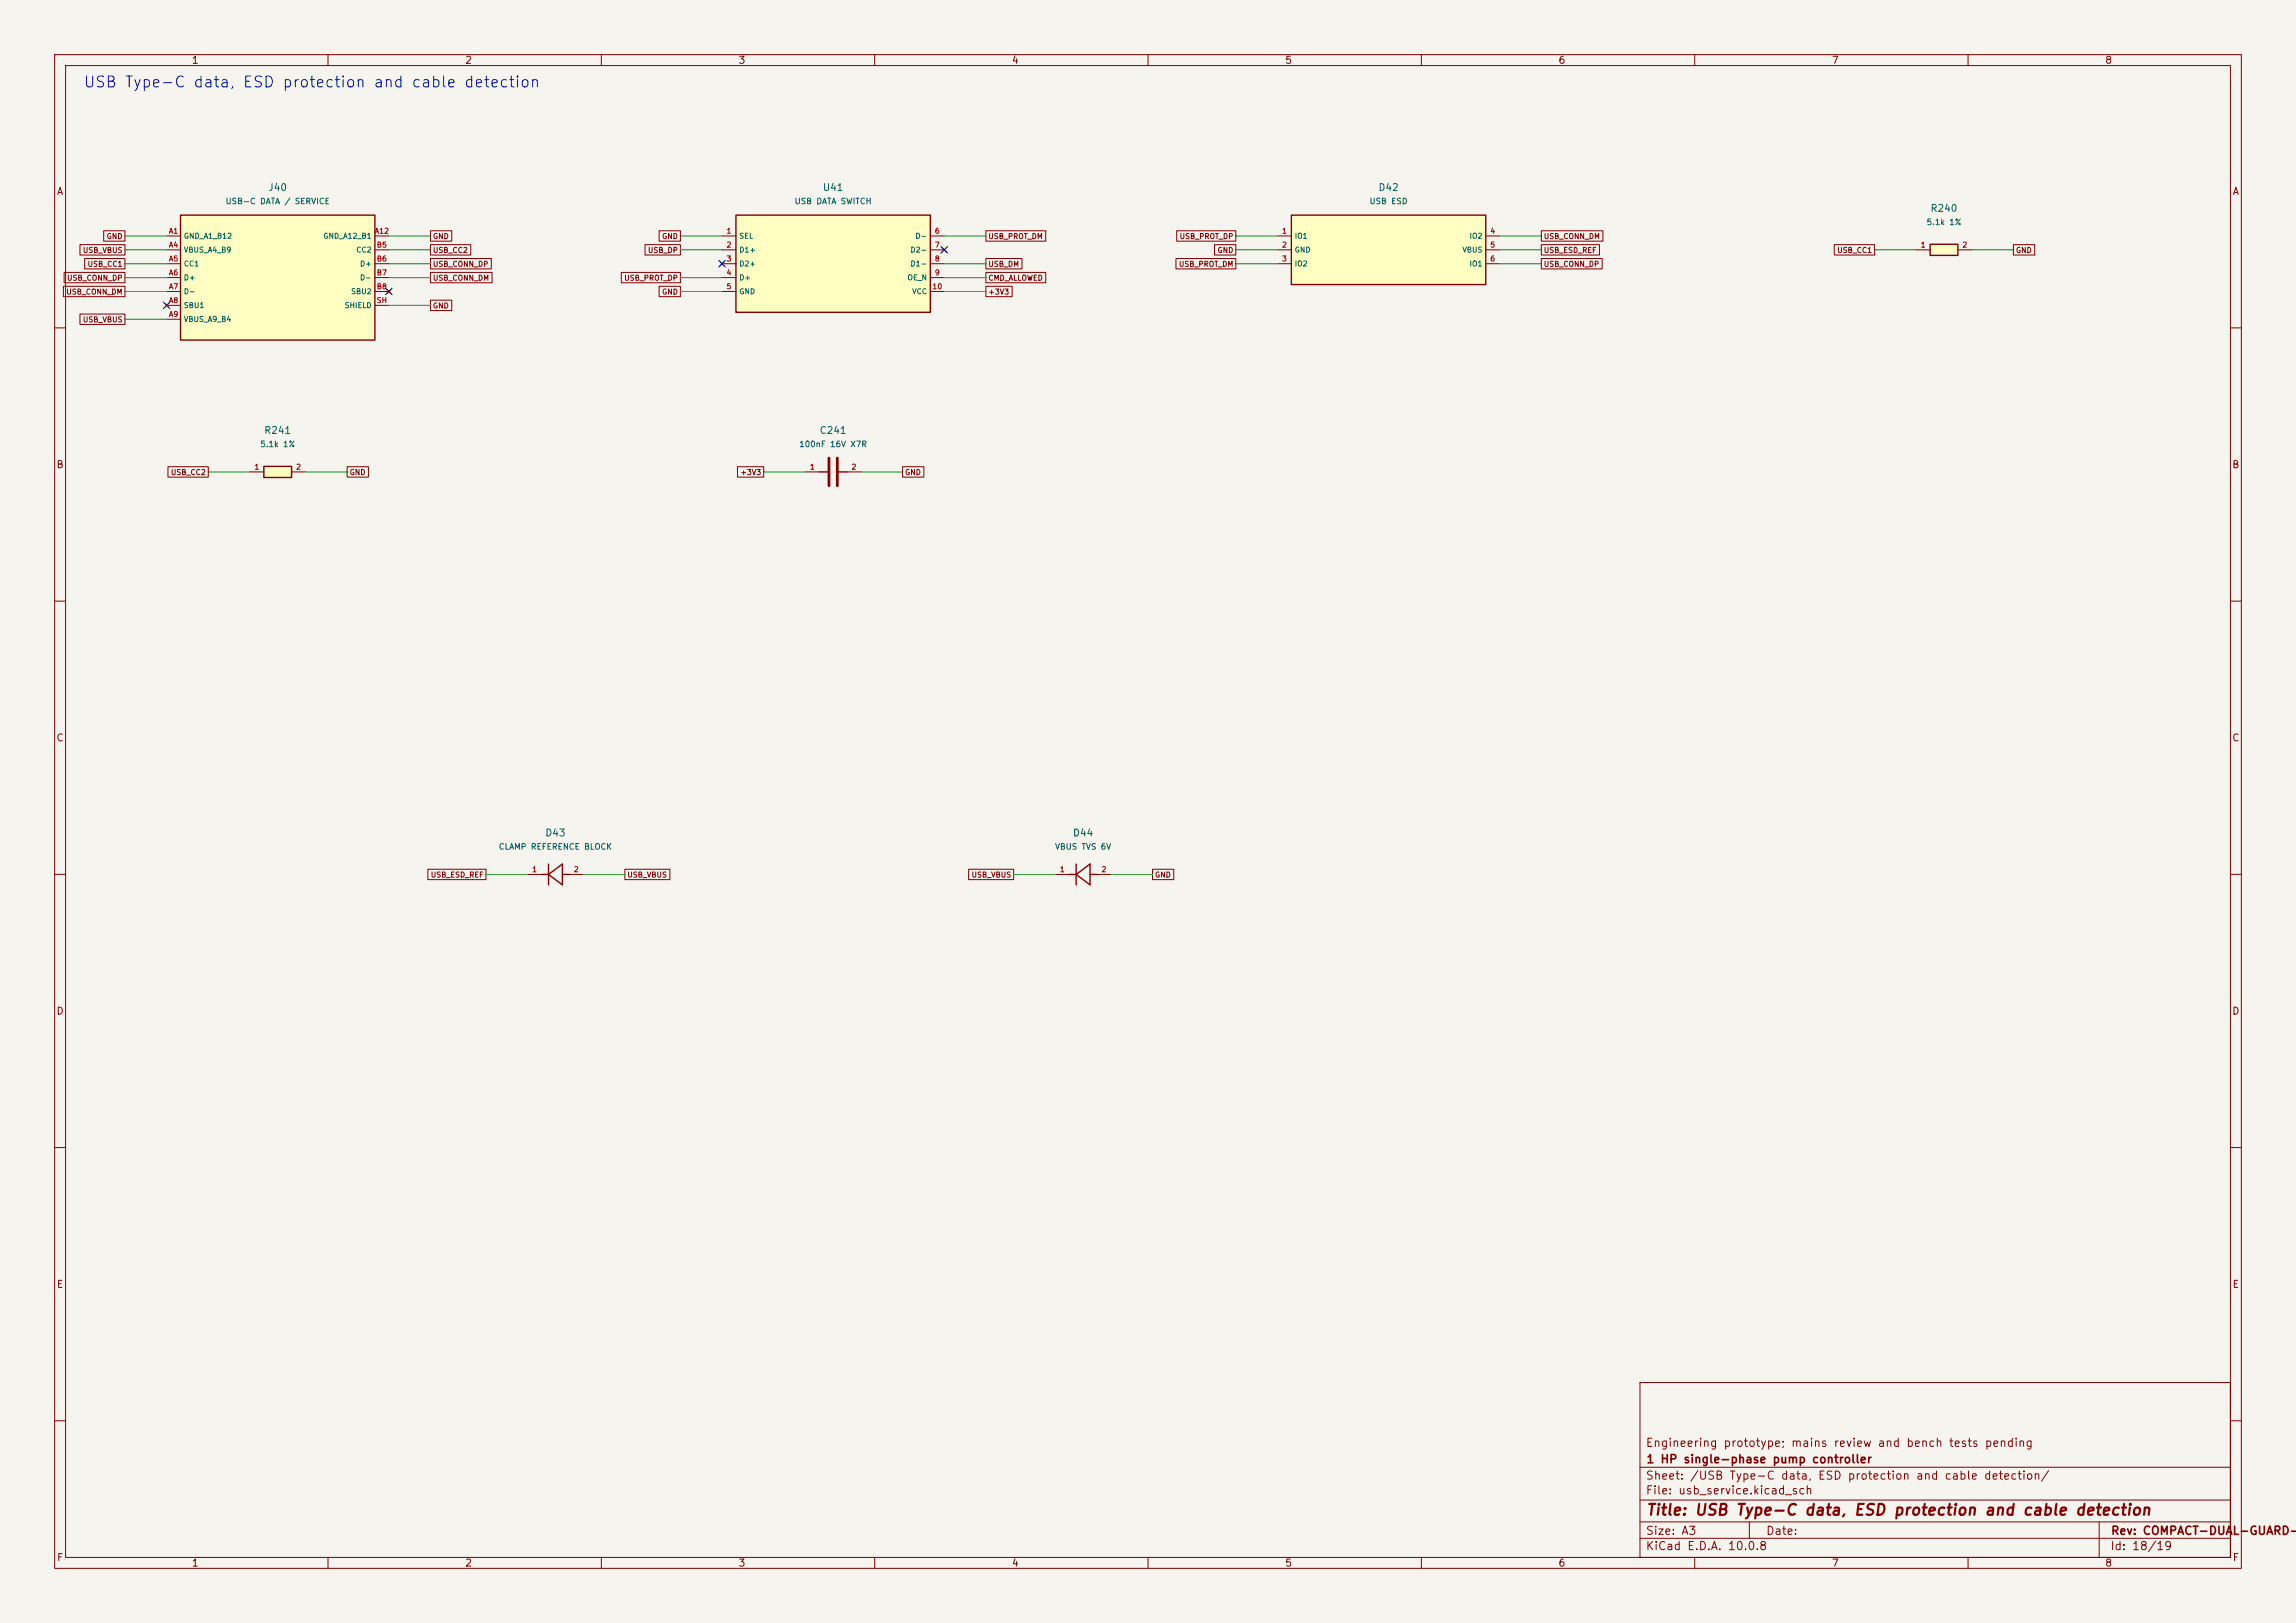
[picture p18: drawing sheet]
<svg xmlns="http://www.w3.org/2000/svg" width="420mm" height="297mm" viewBox="0 0 420 297" stroke-linecap="round" stroke-linejoin="round" font-family="sans-serif">
<defs><g id="words">
<text font-size="2" fill="#0000c2" x="15.1" y="16.5">USB Type-C data, ESD protection and cable detection</text>
<text font-size="2" fill="#840000" x="301" y="277.8">Title: USB Type-C data, ESD protection and cable detection</text>
<g font-size="1.5" fill="#840000">
<text x="300.9" y="265.1">Engineering prototype; mains review and bench tests pending</text>
<text x="301" y="268.1">1 HP single-phase pump controller</text>
<text x="300.9" y="273.8">File: usb_service.kicad_sch</text>
<text x="300.9" y="271.1">Sheet: /USB Type-C data, ESD protection and cable detection/</text>
<text x="300.9" y="281.2">Size: A3</text>
<text x="322.9" y="281.2">Date:</text>
<text x="386" y="281.2">Rev: COMPACT-DUAL-GUARD-R</text>
<text x="300.9" y="284">KiCad E.D.A. 10.0.8</text>
<text x="385.9" y="284">Id: 18/19</text>
</g>
<g font-size="1.3" fill="#840000">
<text x="35" y="12">1</text>
<text x="85" y="12">2</text>
<text x="135" y="12">3</text>
<text x="185" y="12">4</text>
<text x="235" y="12">5</text>
<text x="285" y="12">6</text>
<text x="335" y="12">7</text>
<text x="385" y="12">8</text>
<text x="10.3" y="36">A</text>
<text x="408.3" y="36">A</text>
<text x="10.2" y="86">B</text>
<text x="408.2" y="86">B</text>
<text x="10.2" y="136">C</text>
<text x="408.2" y="136">C</text>
<text x="10.2" y="186">D</text>
<text x="408.2" y="186">D</text>
<text x="10.3" y="236">E</text>
<text x="408.3" y="236">E</text>
<text x="10.3" y="286">F</text>
<text x="35" y="287">1</text>
<text x="85" y="287">2</text>
<text x="135" y="287">3</text>
<text x="185" y="287">4</text>
<text x="235" y="287">5</text>
<text x="285" y="287">6</text>
<text x="335" y="287">7</text>
<text x="385" y="287">8</text>
<text x="408.3" y="286">F</text>
</g>
<g font-size="1.3" fill="#006464">
<text x="49" y="35.3">J40</text>
<text x="150.4" y="35.3">U41</text>
<text x="252" y="35.3">D42</text>
<text x="353" y="39.1">R240</text>
<text x="48.2" y="79.7">R241</text>
<text x="149.8" y="79.7">C241</text>
<text x="99.6" y="153.4">D43</text>
<text x="196.1" y="153.4">D44</text>
</g>
<g font-size="1.1" fill="#006464">
<text x="41.2" y="37.6">USB-C DATA / SERVICE</text>
<text x="145.3" y="37.6">USB DATA SWITCH</text>
<text x="250.4" y="37.6">USB ESD</text>
<text x="352.3" y="41.4">5.1k 1%</text>
<text x="47.5" y="82.1">5.1k 1%</text>
<text x="146.1" y="82.1">100nF 16V X7R</text>
<text x="91.1" y="155.7">CLAMP REFERENCE BLOCK</text>
<text x="192.9" y="155.7">VBUS TVS 6V</text>
</g>
<g font-size="1" fill="#840000">
<text x="15.1" y="46.5">USB_VBUS</text>
<text x="19.4" y="44">GND</text>
<text x="79.1" y="44">GND</text>
<text x="79.1" y="46.5">USB_CC2</text>
<text x="118.4" y="46.5">USB_DP</text>
<text x="121" y="44">GND</text>
<text x="180.7" y="44">USB_PROT_DM</text>
<text x="215.7" y="44">USB_PROT_DP</text>
<text x="222.6" y="46.5">GND</text>
<text x="282.3" y="44">USB_CONN_DM</text>
<text x="282.3" y="46.5">USB_ESD_REF</text>
<text x="336" y="46.5">USB_CC1</text>
<text x="368.7" y="46.5">GND</text>
<text x="12.2" y="51.6">USB_CONN_DP</text>
<text x="15.9" y="49">USB_CC1</text>
<text x="79.1" y="49">USB_CONN_DP</text>
<text x="79.1" y="51.6">USB_CONN_DM</text>
<text x="114.1" y="51.6">USB_PROT_DP</text>
<text x="180.7" y="51.6">CMD_ALLOWED</text>
<text x="180.7" y="49">USB_DM</text>
<text x="215.6" y="49">USB_PROT_DM</text>
<text x="282.3" y="49">USB_CONN_DP</text>
<text x="12" y="54.1">USB_CONN_DM</text>
<text x="15.1" y="59.2">USB_VBUS</text>
<text x="79.1" y="56.7">GND</text>
<text x="121" y="54.1">GND</text>
<text x="180.7" y="54.1">+3V3</text>
<text x="31.2" y="87.1">USB_CC2</text>
<text x="63.9" y="87.1">GND</text>
<text x="135.3" y="87.1">+3V3</text>
<text x="165.5" y="87.1">GND</text>
<text x="78.7" y="160.8">USB_ESD_REF</text>
<text x="114.7" y="160.8">USB_VBUS</text>
<text x="177.6" y="160.8">USB_VBUS</text>
<text x="211.2" y="160.8">GND</text>
</g>
<g font-size="1" fill="#a90000">
<text x="30.8" y="43">A1</text>
<text x="30.8" y="45.5">A4</text>
<text x="68.4" y="43">A12</text>
<text x="68.8" y="45.5">B5</text>
<text x="132.8" y="43">1</text>
<text x="132.8" y="45.5">2</text>
<text x="170.9" y="43">6</text>
<text x="170.9" y="45.5">7</text>
<text x="234.4" y="43">1</text>
<text x="234.4" y="45.5">2</text>
<text x="272.5" y="43">4</text>
<text x="272.5" y="45.5">5</text>
<text x="351.2" y="45.5">1</text>
<text x="358.9" y="45.5">2</text>
<text x="30.8" y="48.1">A5</text>
<text x="30.8" y="50.6">A6</text>
<text x="30.8" y="53.1">A7</text>
<text x="68.8" y="48.1">B6</text>
<text x="68.8" y="50.6">B7</text>
<text x="68.8" y="53.1">B8</text>
<text x="132.8" y="48.1">3</text>
<text x="132.8" y="50.6">4</text>
<text x="132.8" y="53.1">5</text>
<text x="170.5" y="53.1">10</text>
<text x="170.9" y="48.1">8</text>
<text x="170.9" y="50.6">9</text>
<text x="234.4" y="48.1">3</text>
<text x="272.5" y="48.1">6</text>
<text x="30.8" y="55.7">A8</text>
<text x="30.8" y="58.2">A9</text>
<text x="68.8" y="55.7">SH</text>
<text x="46.4" y="86.2">1</text>
<text x="54.1" y="86.2">2</text>
<text x="148" y="86.2">1</text>
<text x="155.7" y="86.2">2</text>
<text x="97.2" y="159.8">1</text>
<text x="104.9" y="159.8">2</text>
<text x="193.8" y="159.8">1</text>
<text x="201.4" y="159.8">2</text>
</g>
<g font-size="1" fill="#006464">
<text x="33.5" y="43.9">GND_A1_B12</text>
<text x="33.5" y="46.4">VBUS_A4_B9</text>
<text x="59.1" y="43.9">GND_A12_B1</text>
<text x="65.1" y="46.4">CC2</text>
<text x="135.1" y="43.9">SEL</text>
<text x="135.1" y="46.4">D1+</text>
<text x="166.4" y="46.4">D2-</text>
<text x="167.4" y="43.9">D-</text>
<text x="236.7" y="43.9">IO1</text>
<text x="236.7" y="46.4">GND</text>
<text x="267.4" y="46.4">VBUS</text>
<text x="268.7" y="43.9">IO2</text>
<text x="33.5" y="49">CC1</text>
<text x="33.5" y="51.5">D+</text>
<text x="65.8" y="49">D+</text>
<text x="65.8" y="51.5">D-</text>
<text x="135.1" y="49">D2+</text>
<text x="135.1" y="51.5">D+</text>
<text x="165.9" y="51.5">OE_N</text>
<text x="166.4" y="49">D1-</text>
<text x="236.7" y="49">IO2</text>
<text x="268.7" y="49">IO1</text>
<text x="33.5" y="54.1">D-</text>
<text x="33.5" y="56.6">SBU1</text>
<text x="33.5" y="59.1">VBUS_A9_B4</text>
<text x="62.9" y="56.6">SHIELD</text>
<text x="64.1" y="54.1">SBU2</text>
<text x="135.1" y="54.1">GND</text>
<text x="166.8" y="54.1">VCC</text>
</g>
</g></defs>
<path d="M0 0h420v297h-420z" fill="#f5f4ef" stroke="#f5f4ef" stroke-width=".18"/>
<g fill="none" stroke="#840000" stroke-width=".18">
<path d="M10 10h400v277h-400zM12 12h396v273h-396zM60 10v2M110 10v2M160 10v2M210 10v2M260 10v2M310 10v2M360 10v2M10 60h2M408 60h2M10 110h2"/>
<path d="M408 110h2M10 160h2M408 160h2M96.5 160h2.6M104.1 160h2.6M10 210h2M408 210h2M300 253h108v32h-108zM10 260h2M300 278.5h108M300 274.5h108M300 268.5h108"/>
<path d="M320 278.5v3M384 278.5v6.5M408 260h2M60 285v2M110 285v2M160 285v2M210 285v2M260 285v2M300 281.5h108M310 285v2M360 285v2"/>
</g>
<path d="M100.3 158.1v3.8M99.1 160h1.2M100.3 160l2.6-1.9v3.8zM102.9 160h1.2" fill="none" stroke="#840000" stroke-width=".25"/>
<path d="M353.1 44.7h5v2h-5z" fill="#ffffc2"/>
<path d="M353.1 44.7h5v2h-5zM149.9 86.4h1.7M153.2 86.4h1.7M196.8 158.1v3.8M195.6 160h1.2M196.8 160l2.6-1.9v3.8zM199.4 160h1.3" fill="none" stroke="#840000" stroke-width=".25"/>
<path d="M350.5 45.7h2.6M358.1 45.7h2.6M147.3 86.4h2.6M154.9 86.4h2.6M193 160h2.6M200.7 160h2.5" fill="none" stroke="#840000" stroke-width=".18"/>
<path d="M151.6 83.8v5.1M153.2 83.8v5.1" fill="none" stroke="#840000" stroke-width=".51"/>
<path d="M33 39.4h35.6v22.8h-35.6z" fill="#ffffc2"/>
<path d="M33 39.4h35.6v22.8h-35.6z" fill="none" stroke="#840000" stroke-width=".25"/>
<g fill="none" stroke="#840000" stroke-width=".18">
<path d="M30.1 55.5l.8 .8M30.5 43.2h2.5M30.5 45.7h2.5M30.5 48.3h2.5M30.5 50.8h2.5M30.5 53.3h2.5M30.5 55.9h2.5M30.5 58.4h2.5M30.9 55.5l-.8 .8M68.6 43.2h2.5M68.6 45.7h2.5M68.6 48.3h2.5"/>
<path d="M68.6 50.8h2.5M68.6 53.3h2.5M68.6 55.9h2.5M70.7 53l.8 .7M71.5 53l-.8 .7"/>
</g>
<path d="M48.3 85.3h5v2.1h-5z" fill="#ffffc2"/>
<path d="M48.3 85.3h5v2.1h-5z" fill="none" stroke="#840000" stroke-width=".25"/>
<path d="M45.7 86.4h2.6M53.3 86.4h2.6" fill="none" stroke="#840000" stroke-width=".18"/>
<path d="M134.6 39.4h35.6v17.8h-35.6z" fill="#ffffc2"/>
<path d="M134.6 39.4h35.6v17.8h-35.6z" fill="none" stroke="#840000" stroke-width=".25"/>
<g fill="none" stroke="#840000" stroke-width=".18">
<path d="M131.7 47.9l.8 .7M132.1 43.2h2.5M132.1 45.7h2.5M132.1 48.3h2.5M132.1 50.8h2.5M132.1 53.3h2.5M132.5 47.9l-.8 .7M170.2 43.2h2.5M170.2 45.7h2.5M170.2 48.3h2.5M170.2 50.8h2.5M170.2 53.3h2.5"/>
<path d="M172.3 45.3l.8 .8M173.1 45.3l-.8 .8"/>
</g>
<path d="M236.2 39.4h35.6v12.7h-35.6z" fill="#ffffc2"/>
<path d="M236.2 39.4h35.6v12.7h-35.6z" fill="none" stroke="#840000" stroke-width=".25"/>
<g fill="none" stroke="#840000" stroke-width=".18">
<path d="M11.6 52.4h11.3v1.9h-11.3zM11.7 49.8h11.2v2h-11.2zM14.6 57.5h8.3v1.9h-8.3zM14.6 44.8h8.3v1.9h-8.3zM15.5 47.3h7.4v1.9h-7.4zM19 42.2h3.9v1.9h-3.9zM78.7 42.2h3.9v1.9h-3.9zM78.7 44.8h7.4v1.9h-7.4zM78.7 47.3h11.2v1.9h-11.2zM78.7 49.8h11.3v2h-11.3zM78.7 54.9h3.9v1.9h-3.9zM113.6 49.8h10.9v2h-10.9z"/>
<path d="M118 44.8h6.5v1.9h-6.5zM120.6 52.4h3.9v1.9h-3.9zM120.6 42.2h3.9v1.9h-3.9zM180.3 52.4h4.8v1.9h-4.8zM180.3 49.8h11v2h-11zM180.3 47.3h6.6v1.9h-6.6zM180.3 42.2h11v1.9h-11zM215.1 47.3h11v1.9h-11zM215.2 42.2h10.9v1.9h-10.9zM222.2 44.8h3.9v1.9h-3.9zM233.7 43.2h2.5M233.7 45.7h2.5"/>
<path d="M233.7 48.3h2.5M271.8 43.2h2.5M271.8 45.7h2.5M271.8 48.3h2.5M281.9 42.2h11.3v1.9h-11.3zM281.9 47.3h11.2v1.9h-11.2zM281.9 44.8h10.7v1.9h-10.7zM335.5 44.8h7.4v1.9h-7.4zM368.3 44.8h3.9v1.9h-3.9zM30.7 85.4h7.4v1.9h-7.4zM63.5 85.4h3.9v1.9h-3.9zM134.9 85.4h4.8v1.9h-4.8z"/>
<path d="M165.1 85.4h3.9v1.9h-3.9zM78.3 159.1h10.6v1.9h-10.6zM114.3 159.1h8.2v1.9h-8.2zM177.2 159.1h8.2v1.9h-8.2zM210.8 159.1h3.9v1.9h-3.9z"/>
</g>
<g fill="none" stroke="#009600" stroke-width=".18">
<path d="M22.9 43.2h7.6M22.9 50.8h7.6M22.9 53.3h7.6M22.9 45.7h7.6M22.9 48.3h7.6M22.9 58.4h7.6M71.1 43.2h7.6M71.1 50.8h7.6M71.1 45.7h7.6M71.1 48.3h7.6M71.1 55.9h7.6M124.5 43.2h7.6"/>
<path d="M124.5 50.8h7.6M124.5 53.3h7.6M124.5 45.7h7.6M172.7 43.2h7.6M172.7 50.8h7.6M172.7 53.3h7.6M172.7 48.3h7.6M226.1 43.2h7.6M226.1 45.7h7.6M226.1 48.3h7.6M274.3 43.2h7.6M274.3 45.7h7.6"/>
<path d="M274.3 48.3h7.6M342.9 45.7h7.6M360.7 45.7h7.6M38.1 86.4h7.6M55.9 86.4h7.6M139.7 86.4h7.6M157.5 86.4h7.6M88.9 160h7.6M106.7 160h7.6M185.4 160h7.6M203.2 160h7.6"/>
</g>
<path d="M29.9 55.3l1.2 1.2M31.1 55.3l-1.2 1.2M70.5 52.7l1.2 1.2M71.7 52.7l-1.2 1.2M131.5 47.7l1.2 1.2M132.7 47.7l-1.2 1.2M172.1 45.1l1.2 1.2M173.3 45.1l-1.2 1.2" fill="none" stroke="#000084" stroke-width=".18"/>
<use href="#words"/>
</svg>
